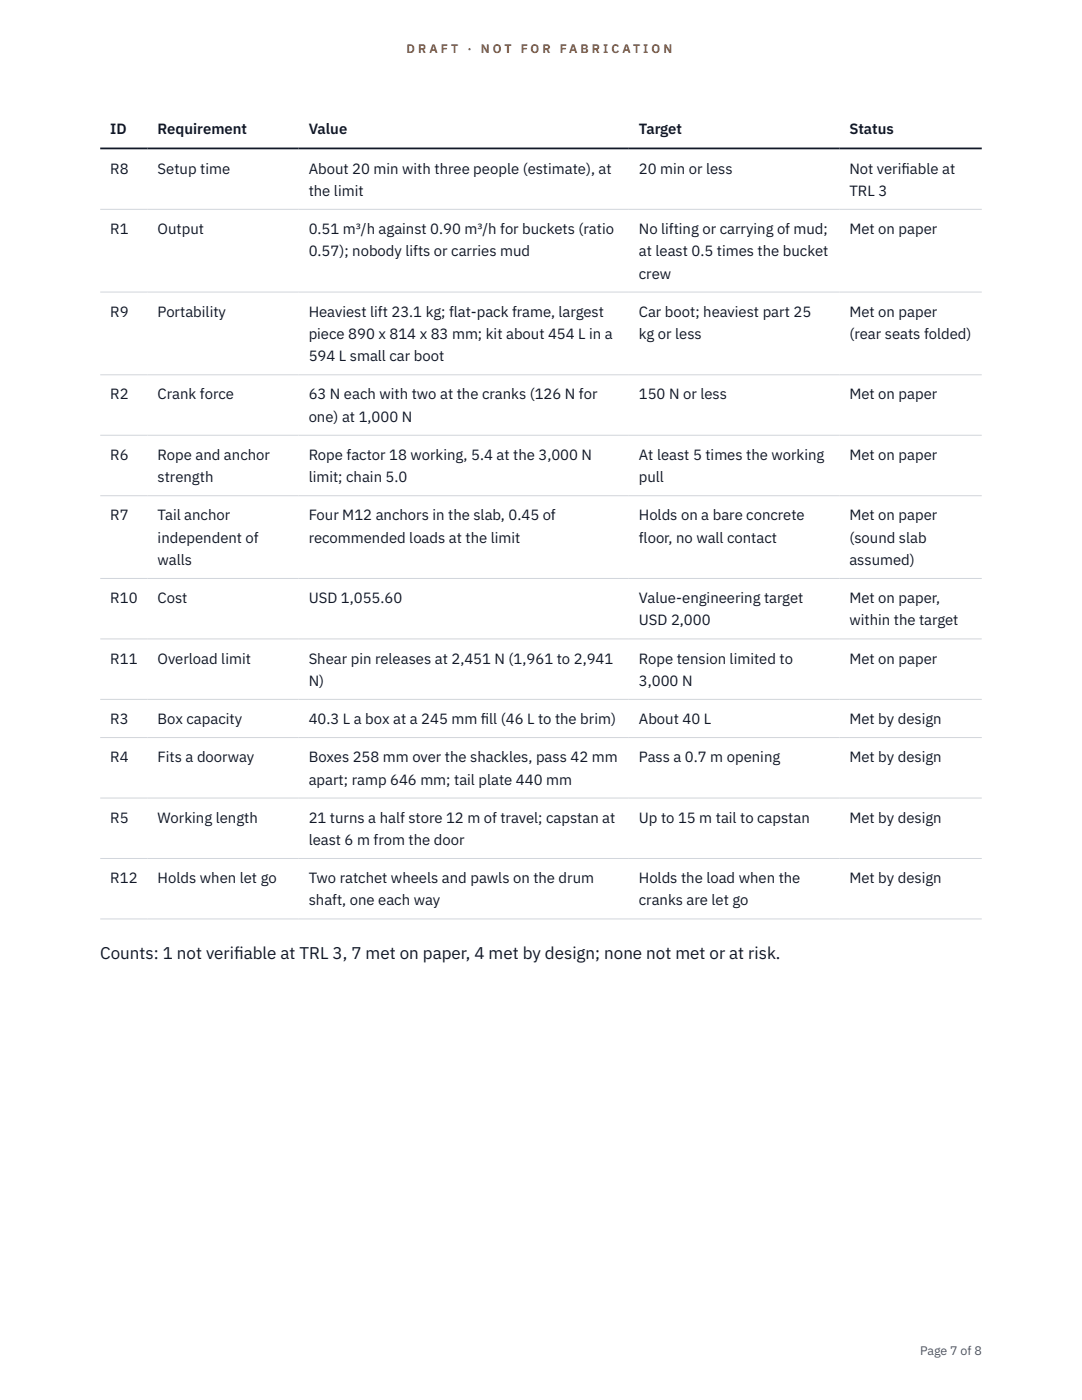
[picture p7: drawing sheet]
<svg xmlns="http://www.w3.org/2000/svg" width="216mm" height="279mm" viewBox="0 0 216 279" stroke-linecap="round" stroke-linejoin="round" font-family="sans-serif">
<defs><g id="words">
<g font-size="3.4" fill="#111827">
<text x="20" y="191.3">Counts: 1 not verif</text>
<text x="46.7" y="191.3">iable at TRL 3, 7 met on paper, 4 met by design; none not met or at risk.</text>
</g>
<g font-size="3" fill="#111827">
<text x="22" y="26.8">ID</text>
<text x="31.5" y="26.8">Requirement</text>
<text x="61.6" y="26.8">Value</text>
<text x="127.5" y="26.8">Target</text>
<text x="169.5" y="26.8">Status</text>
<text x="22" y="34.6">R8</text>
<text x="31.5" y="34.6">Setup time</text>
<text x="61.6" y="34.6">About 20 min with three people (estimate), at</text>
<text x="127.5" y="34.6">20 min or less</text>
<text x="169.5" y="34.6">Not verif</text>
<text x="179.9" y="34.6">iable at</text>
<text x="61.6" y="39.1">the limit</text>
<text x="169.5" y="39.1">TRL 3</text>
<text x="22" y="46.7">R1</text>
<text x="31.5" y="46.7">Output</text>
<text x="61.6" y="46.7">0.51 m³/h against 0.90 m³/h for buckets (ratio</text>
<text x="127.5" y="46.7">No lifting or carrying of mud;</text>
<text x="169.5" y="46.7">Met on paper</text>
<text x="61.6" y="51.1">0.57); nobody lifts or carries mud</text>
<text x="127.5" y="51.1">at least 0.5 times the bucket</text>
<text x="127.5" y="55.6">crew</text>
<text x="22" y="63.2">R9</text>
<text x="31.5" y="63.2">Portability</text>
<text x="61.6" y="63.2">Heaviest lift 23.1 kg; flat-pack frame, largest</text>
<text x="127.5" y="63.2">Car boot; heaviest part 25</text>
<text x="169.5" y="63.2">Met on paper</text>
<text x="61.6" y="67.7">piece 890 x 814 x 83 mm; kit about 454 L in a</text>
<text x="127.5" y="67.7">kg or less</text>
<text x="169.5" y="67.7">(rear seats folded)</text>
<text x="61.6" y="72.1">594 L small car boot</text>
<text x="22" y="79.7">R2</text>
<text x="31.5" y="79.7">Crank force</text>
<text x="61.6" y="79.7">63 N each with two at the cranks (126 N for</text>
<text x="127.5" y="79.7">150 N or less</text>
<text x="169.5" y="79.7">Met on paper</text>
<text x="61.6" y="84.2">one) at 1,000 N</text>
<text x="22" y="91.8">R6</text>
<text x="31.5" y="91.8">Rope and anchor</text>
<text x="61.6" y="91.8">Rope factor 18 working, 5.4 at the 3,000 N</text>
<text x="127.5" y="91.8">At least 5 times the working</text>
<text x="169.5" y="91.8">Met on paper</text>
<text x="31.5" y="96.2">strength</text>
<text x="61.6" y="96.2">limit; chain 5.0</text>
<text x="127.5" y="96.2">pull</text>
<text x="22" y="103.9">R7</text>
<text x="31.5" y="103.9">Tail anchor</text>
<text x="61.6" y="103.9">Four M12 anchors in the slab, 0.45 of</text>
<text x="127.5" y="103.9">Holds on a bare concrete</text>
<text x="169.5" y="103.9">Met on paper</text>
<text x="31.5" y="108.3">independent of</text>
<text x="31.5" y="112.7">walls</text>
<text x="61.6" y="108.3">recommended loads at the limit</text>
<text x="127.5" y="108.3">floor, no wall contact</text>
<text x="169.5" y="108.3">(sound slab</text>
<text x="169.5" y="112.7">assumed)</text>
<text x="22" y="120.4">R10</text>
<text x="31.5" y="120.4">Cost</text>
<text x="61.6" y="120.4">USD 1,055.60</text>
<text x="127.5" y="120.4">Value-engineering target</text>
<text x="127.5" y="124.8">USD 2,000</text>
<text x="169.5" y="120.4">Met on paper,</text>
<text x="169.5" y="124.8">within the target</text>
<text x="22" y="132.4">R11</text>
<text x="31.5" y="132.4">Overload limit</text>
<text x="61.6" y="132.4">Shear pin releases at 2,451 N (1,961 to 2,941</text>
<text x="61.6" y="136.9">N)</text>
<text x="127.5" y="132.4">Rope tension limited to</text>
<text x="127.5" y="136.9">3,000 N</text>
<text x="169.5" y="132.4">Met on paper</text>
<text x="22" y="144.5">R3</text>
<text x="31.5" y="144.5">Box capacity</text>
<text x="61.6" y="144.5">40.3 L a box at a 245 mm f</text>
<text x="95.9" y="144.5">ill (46 L to the brim)</text>
<text x="127.5" y="144.5">About 40 L</text>
<text x="169.5" y="144.5">Met by design</text>
<text x="22" y="152.1">R4</text>
<text x="31.5" y="152.1">Fits a doorway</text>
<text x="61.6" y="152.1">Boxes 258 mm over the shackles, pass 42 mm</text>
<text x="127.5" y="152.1">Pass a 0.7 m opening</text>
<text x="169.5" y="152.1">Met by design</text>
<text x="61.6" y="156.6">apart; ramp 646 mm; tail plate 440 mm</text>
<text x="22" y="164.2">R5</text>
<text x="31.5" y="164.2">Working length</text>
<text x="61.6" y="164.2">21 turns a half store 12 m of travel; capstan at</text>
<text x="127.5" y="164.2">Up to 15 m tail to capstan</text>
<text x="169.5" y="164.2">Met by design</text>
<text x="61.6" y="168.6">least 6 m from the door</text>
<text x="22" y="176.3">R12</text>
<text x="31.5" y="176.3">Holds when let go</text>
<text x="61.6" y="176.3">Two ratchet wheels and pawls on the drum</text>
<text x="127.5" y="176.3">Holds the load when the</text>
<text x="169.5" y="176.3">Met by design</text>
<text x="61.6" y="180.7">shaft, one each way</text>
<text x="127.5" y="180.7">cranks are let go</text>
</g>
<g font-size="2.5" fill="#b45309">
<text x="81.1" y="10.5">D R A F T</text>
<text x="93.3" y="10.5">·</text>
<text x="95.9" y="10.5">N O T</text>
<text x="103.9" y="10.5">F O R</text>
<text x="111.7" y="10.5">F A B R I C A T I O N</text>
</g>
<text font-size="2.5" fill="#4b5563" x="183.6" y="270.3">Page 7 of 8</text>
</g></defs>
<path d="M20 41.8h175.9M20 58.3h175.9M20 74.8h175.9M20 86.9h175.9M20 98.9h175.9M20 115.4h175.9M20 127.5h175.9M20 139.6h175.9M20 147.2h175.9M20 159.3h175.9M20 171.3h175.9M20 183.4h175.9" fill="none" stroke="#d1d5db" stroke-width=".2"/>
<path d="M20 29.6h175.9" fill="none" stroke="#111827" stroke-width=".35"/>
<use href="#words"/>
</svg>
